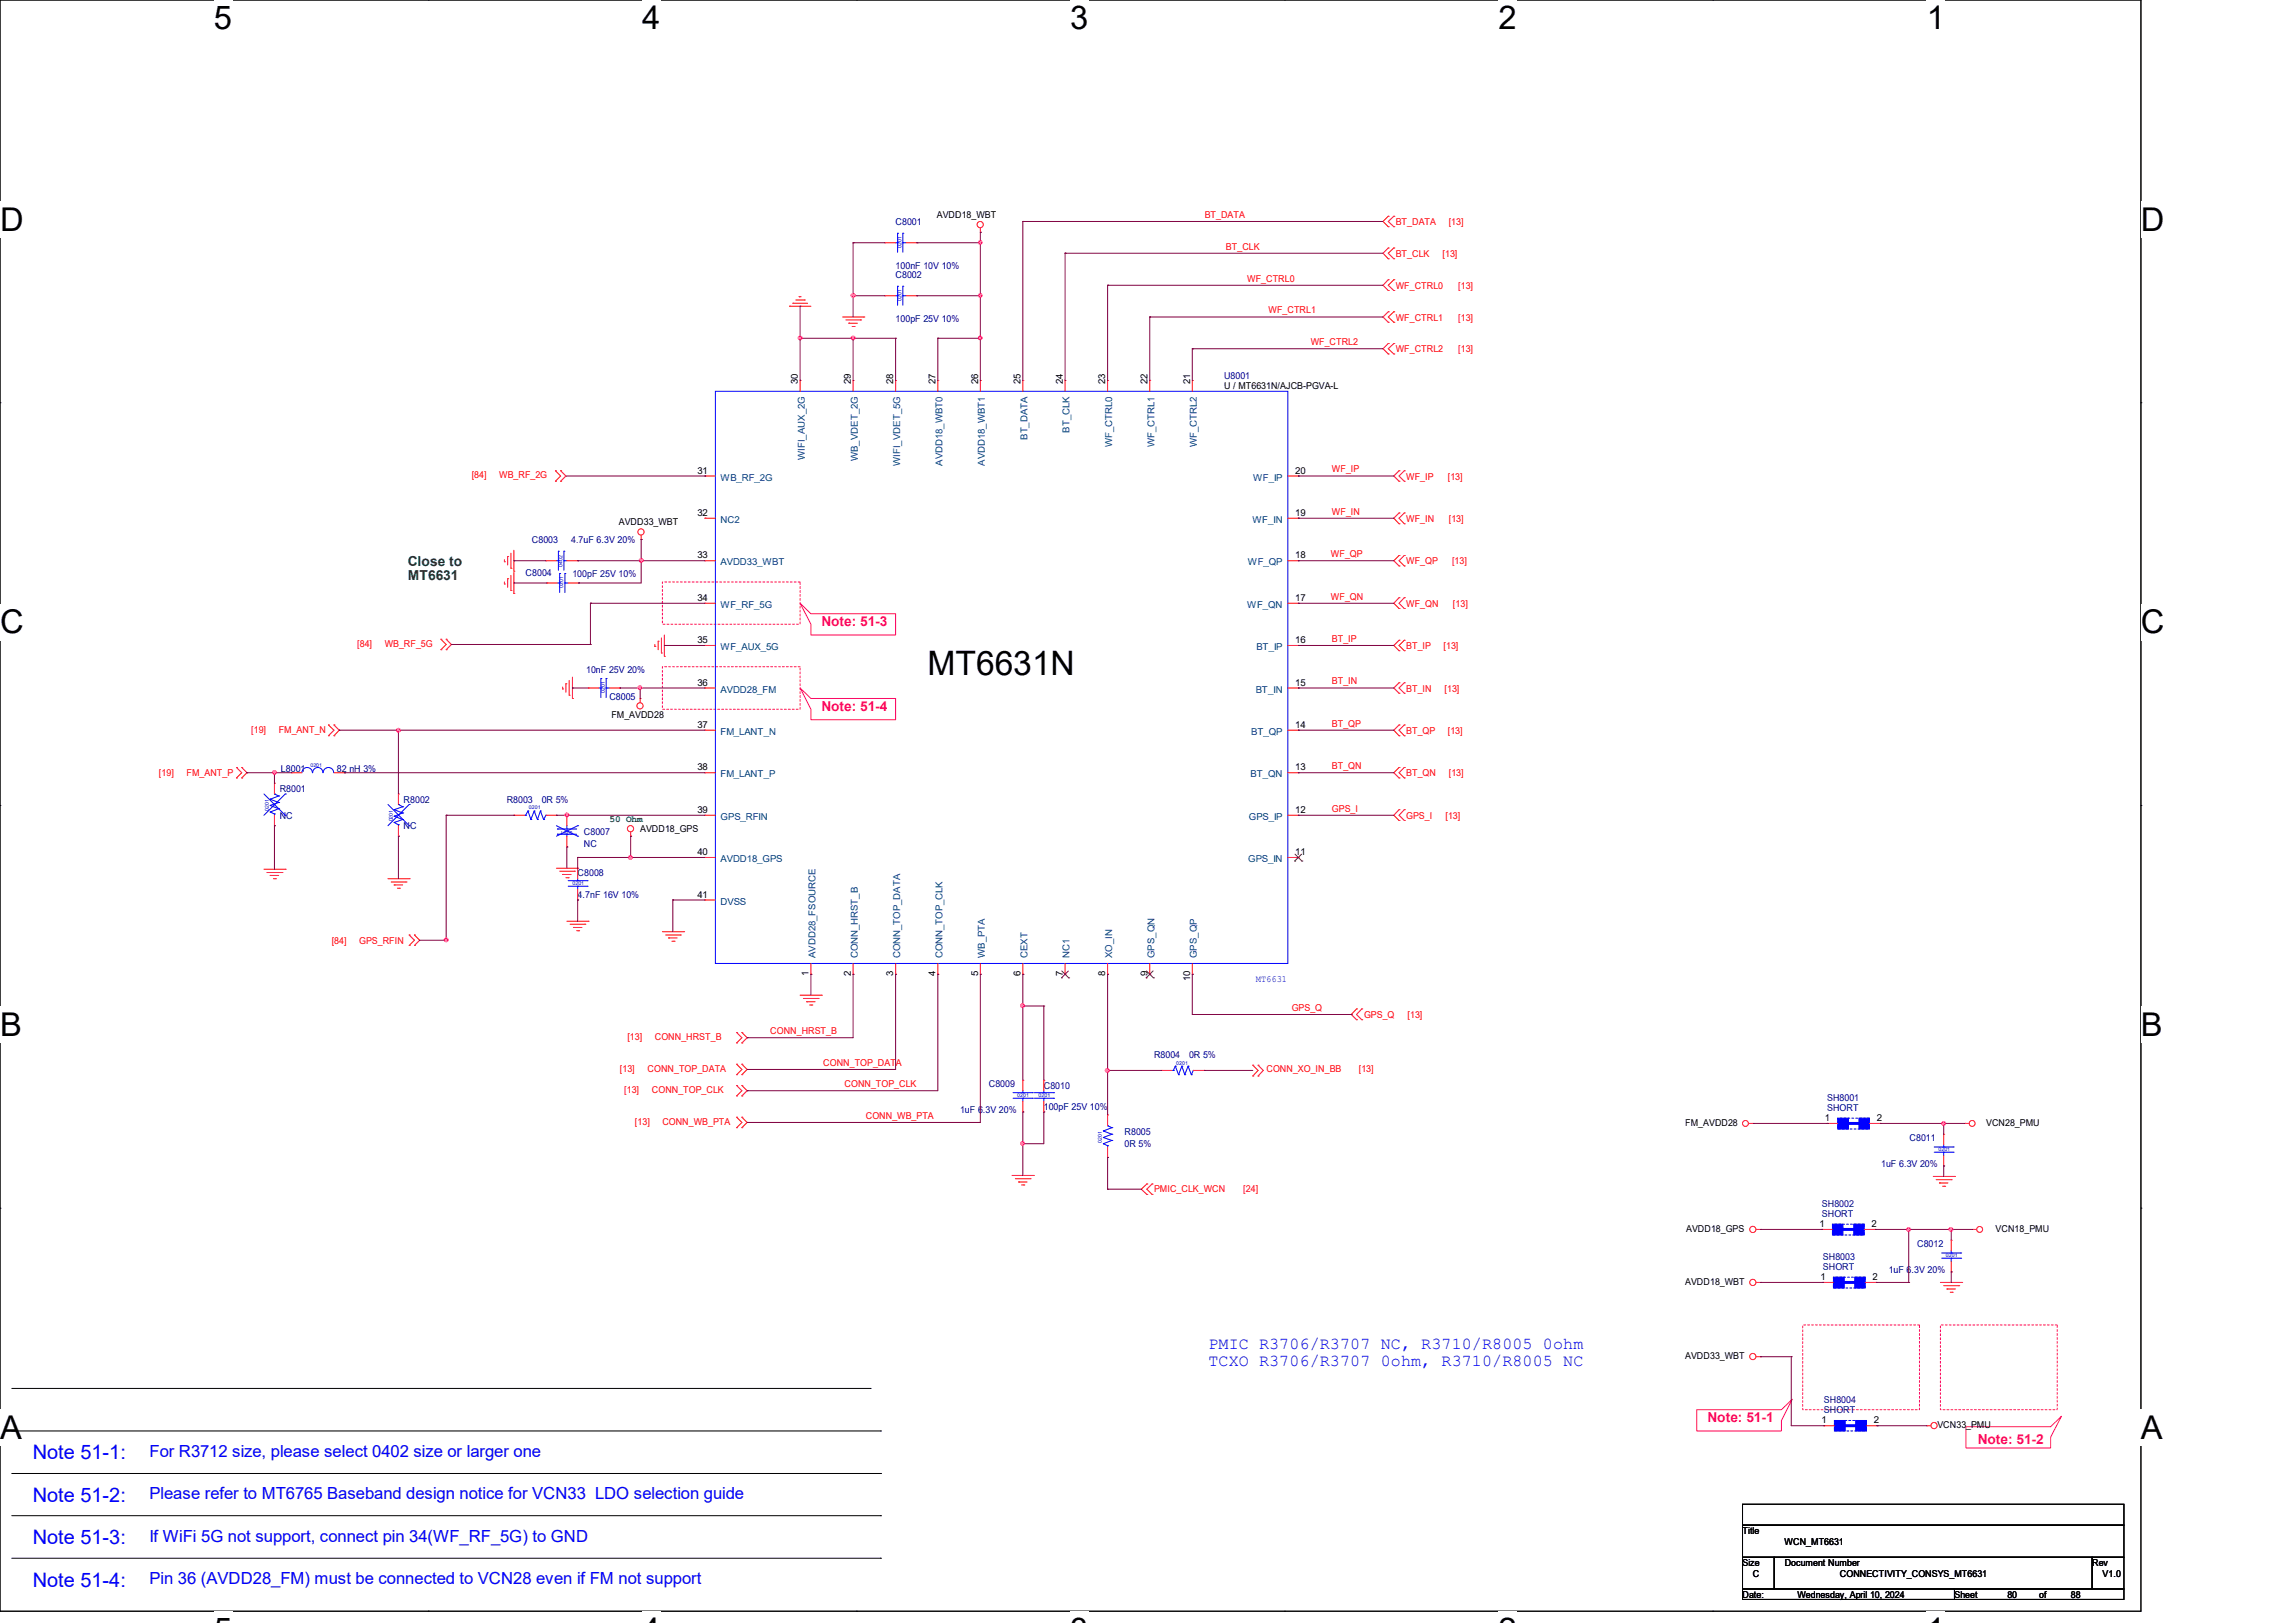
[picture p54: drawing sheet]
<svg xmlns="http://www.w3.org/2000/svg" width="297mm" height="210mm" viewBox="0 0 297 210" stroke-linecap="round" stroke-linejoin="round" font-family="sans-serif">
<defs><g id="words">
<text font-size="4.4" x="120" y="87.3">MT6631N</text>
<g font-size="4.2">
<text x="27.7" y="3.8">5</text>
<text x="83.1" y="3.8">4</text>
<text x="138.5" y="3.8">3</text>
<text x="193.9" y="3.8">2</text>
<text x="249.3" y="3.8">1</text>
<text x="0" y="29.8">D</text>
<text x="277.1" y="29.8">D</text>
<text x="0" y="82">C</text>
<text x="277.1" y="82">C</text>
<text x="0" y="134.1">B</text>
<text x="277.1" y="134.1">B</text>
<text x="0" y="186.2">A</text>
<text x="277.1" y="186.2">A</text>
</g>
<g font-size="2.6" fill="#00f">
<text x="4.2" y="188.8">Note 51-1:</text>
<text x="4.2" y="194.4">Note 51-2:</text>
<text x="4.2" y="199.9">Note 51-3:</text>
<text x="4.2" y="205.3">Note 51-4:</text>
</g>
<g font-size="2.2" fill="#00f">
<text x="156.4" y="174.6">PMIC R3706/R3707 NC, R3710/R8005 0ohm</text>
<text x="156.4" y="176.7">TCXO R3706/R3707 0ohm, R3710/R8005 NC</text>
<text x="19.3" y="188.5">For R3712 size, please select 0402 size or larger one</text>
<text x="19.3" y="194">Please refer to MT6765 Baseband design notice for VCN33 LDO selection guide</text>
<text x="19.3" y="199.5">If WiFi 5G not support, connect pin 34(WF_RF_5G) to GND</text>
<text x="19.3" y="205">Pin 36 (AVDD28_FM) must be connected to VCN28 even if FM not support</text>
</g>
<g font-size="1.8" fill="#008000">
<text x="52.8" y="73.2">Close to</text>
<text x="52.8" y="75.1">MT6631</text>
</g>
<g font-size="1.8" fill="#ff0080">
<text x="106.3" y="81.1">Note: 51-3</text>
<text x="106.3" y="92">Note: 51-4</text>
<text x="221" y="184.1">Note: 51-1</text>
<text x="255.9" y="186.8">Note: 51-2</text>
</g>
<g font-size="1.2" fill="#000080">
<text x="115.9" y="29.1">C8001</text>
<text x="115.9" y="36">C8002</text>
<text x="115.9" y="34.8">100nF 10V 10%</text>
<text x="115.9" y="41.6">100pF 25V 10%</text>
<text x="158.4" y="49">U8001</text>
<text x="68.8" y="70.3">C8003</text>
<text x="73.9" y="70.3">4.7uF 6.3V 20%</text>
<text x="68" y="74.5">C8004</text>
<text x="74.1" y="74.7">100pF 25V 10%</text>
<text x="75.9" y="87.1">10nF 25V 20%</text>
<text x="78.9" y="90.6">C8005</text>
<text x="36.4" y="99.9">L8001</text>
<text x="43.6" y="99.9">82 nH 3%</text>
<text x="36.2" y="102.5">R8001</text>
<text x="36.2" y="105.9">NC</text>
<text x="52.2" y="103.9">R8002</text>
<text x="52.2" y="107.3">NC</text>
<text x="65.6" y="103.9">R8003</text>
<text x="70.1" y="103.9">0R 5%</text>
<text x="75.6" y="108">C8007</text>
<text x="74.8" y="113.3">C8008</text>
<text x="75.6" y="109.6">NC</text>
<text x="74.8" y="116.2">4.7nF 16V 10%</text>
<text x="149.3" y="136.9">R8004</text>
<text x="153.9" y="136.9">0R 5%</text>
<text x="128" y="140.6">C8009</text>
<text x="135.1" y="140.9">C8010</text>
<text x="135.1" y="143.6">100pF 25V 10%</text>
<text x="236.5" y="142.4">SH8001</text>
<text x="236.5" y="143.8">SHORT</text>
<text x="124.2" y="144.1">1uF 6.3V 20%</text>
<text x="145.5" y="146.8">R8005</text>
<text x="145.5" y="148.5">0R 5%</text>
<text x="247.1" y="147.6">C8011</text>
<text x="243.5" y="151">1uF 6.3V 20%</text>
<text x="235.8" y="156.1">SH8002</text>
<text x="235.8" y="157.5">SHORT</text>
<text x="248.1" y="161.3">C8012</text>
<text x="235.9" y="163">SH8003</text>
<text x="235.9" y="164.4">SHORT</text>
<text x="244.4" y="164.8">1uF 6.3V 20%</text>
<text x="236" y="181.5">SH8004</text>
<text x="236" y="182.9">SHORT</text>
</g>
<g font-size="1.2">
<text x="121.2" y="28.2">AVDD18_WBT</text>
<text x="103.2" y="49.7" transform="rotate(-90 103.2 49.7)">30</text>
<text x="110.1" y="49.7" transform="rotate(-90 110.1 49.7)">29</text>
<text x="115.6" y="49.7" transform="rotate(-90 115.6 49.7)">28</text>
<text x="121.1" y="49.7" transform="rotate(-90 121.1 49.7)">27</text>
<text x="126.6" y="49.7" transform="rotate(-90 126.6 49.7)">26</text>
<text x="132.1" y="49.7" transform="rotate(-90 132.1 49.7)">25</text>
<text x="137.5" y="49.7" transform="rotate(-90 137.5 49.7)">24</text>
<text x="143" y="49.7" transform="rotate(-90 143 49.7)">23</text>
<text x="148.5" y="49.7" transform="rotate(-90 148.5 49.7)">22</text>
<text x="154" y="49.7" transform="rotate(-90 154 49.7)">21</text>
<text x="158.4" y="50.4">U / MT6631N/AJCB-PGVA-L</text>
<text x="90.3" y="61.3">31</text>
<text x="167.6" y="61.3">20</text>
<text x="80.1" y="67.9">AVDD33_WBT</text>
<text x="90.3" y="66.8">32</text>
<text x="167.6" y="66.8">19</text>
<text x="90.3" y="77.8">34</text>
<text x="90.3" y="72.3">33</text>
<text x="167.6" y="77.8">17</text>
<text x="167.6" y="72.3">18</text>
<text x="90.3" y="83.2">35</text>
<text x="167.6" y="83.2">16</text>
<text x="90.3" y="88.7">36</text>
<text x="167.6" y="88.7">15</text>
<text x="79.1" y="92.9">FM_AVDD28</text>
<text x="90.3" y="94.2">37</text>
<text x="167.6" y="94.2">14</text>
<text x="90.3" y="99.7">38</text>
<text x="167.6" y="99.7">13</text>
<text x="82.8" y="107.7">AVDD18_GPS</text>
<text x="90.3" y="105.2">39</text>
<text x="167.6" y="105.2">12</text>
<text x="90.3" y="110.7">40</text>
<text x="167.6" y="110.7">11</text>
<text x="90.3" y="116.2">41</text>
<text x="104.6" y="126.3" transform="rotate(-90 104.6 126.3)">1</text>
<text x="110.1" y="126.3" transform="rotate(-90 110.1 126.3)">2</text>
<text x="115.6" y="126.3" transform="rotate(-90 115.6 126.3)">3</text>
<text x="121.1" y="126.3" transform="rotate(-90 121.1 126.3)">4</text>
<text x="126.6" y="126.3" transform="rotate(-90 126.6 126.3)">5</text>
<text x="132.1" y="126.3" transform="rotate(-90 132.1 126.3)">6</text>
<text x="137.5" y="126.3" transform="rotate(-90 137.5 126.3)">7</text>
<text x="143" y="126.3" transform="rotate(-90 143 126.3)">8</text>
<text x="148.5" y="126.3" transform="rotate(-90 148.5 126.3)">9</text>
<text x="154" y="127" transform="rotate(-90 154 127)">10</text>
<text x="218.1" y="145.7">FM_AVDD28</text>
<text x="236.2" y="145.1">1</text>
<text x="242.9" y="145.1">2</text>
<text x="257" y="145.7">VCN28_PMU</text>
<text x="218.2" y="159.4">AVDD18_GPS</text>
<text x="235.5" y="158.8">1</text>
<text x="242.2" y="158.8">2</text>
<text x="258.3" y="159.4">VCN18_PMU</text>
<text x="218.1" y="166.3">AVDD18_WBT</text>
<text x="235.6" y="165.6">1</text>
<text x="242.3" y="165.6">2</text>
<text x="218.1" y="175.9">AVDD33_WBT</text>
<text x="235.7" y="184.2">1</text>
<text x="242.5" y="184.2">2</text>
<text x="250.7" y="184.8">VCN33_PMU</text>
<text x="225.5" y="198.5">Title</text>
<text x="225.5" y="202.6">Size</text>
<text x="231" y="199.9">WCN_MT6631</text>
<text x="231" y="202.6">Document Number</text>
<text x="270.8" y="202.6">Rev</text>
<text x="225.5" y="206.8">Date:</text>
<text x="226.9" y="204">C</text>
<text x="232.6" y="206.8">Wednesday, April 10, 2024</text>
<text x="238.1" y="204">CONNECTIVITY_CONSYS_MT6631</text>
<text x="252.9" y="206.8">Sheet</text>
<text x="259.8" y="206.8">80</text>
<text x="263.9" y="206.8">of</text>
<text x="268" y="206.8">88</text>
<text x="272.1" y="204">V1.0</text>
</g>
<g font-size="1.2" fill="#f00">
<text x="155.9" y="28.2">BT_DATA</text>
<text x="180.6" y="29.1">BT_DATA</text>
<text x="187.5" y="29.1">[13]</text>
<text x="158.7" y="32.3">BT_CLK</text>
<text x="180.6" y="33.2">BT_CLK</text>
<text x="186.7" y="33.2">[13]</text>
<text x="161.4" y="36.4">WF_CTRL0</text>
<text x="164.2" y="40.6">WF_CTRL1</text>
<text x="180.6" y="37.3">WF_CTRL0</text>
<text x="180.6" y="41.5">WF_CTRL1</text>
<text x="188.7" y="37.3">[13]</text>
<text x="188.7" y="41.5">[13]</text>
<text x="169.6" y="44.7">WF_CTRL2</text>
<text x="180.6" y="45.6">WF_CTRL2</text>
<text x="188.7" y="45.6">[13]</text>
<text x="61" y="61.9">[84]</text>
<text x="64.6" y="61.9">WB_RF_2G</text>
<text x="172.4" y="61.1">WF_IP</text>
<text x="182" y="62.1">WF_IP</text>
<text x="187.4" y="62.1">[13]</text>
<text x="172.4" y="66.6">WF_IN</text>
<text x="182" y="67.5">WF_IN</text>
<text x="187.5" y="67.5">[13]</text>
<text x="172.2" y="72.1">WF_QP</text>
<text x="172.2" y="77.6">WF_QN</text>
<text x="182" y="73">WF_QP</text>
<text x="187.9" y="73">[13]</text>
<text x="46.2" y="83.7">[84]</text>
<text x="49.8" y="83.7">WB_RF_5G</text>
<text x="172.4" y="83.1">BT_IP</text>
<text x="182" y="78.5">WF_QN</text>
<text x="182" y="84">BT_IP</text>
<text x="186.8" y="84">[13]</text>
<text x="188" y="78.5">[13]</text>
<text x="172.4" y="88.6">BT_IN</text>
<text x="182" y="89.5">BT_IN</text>
<text x="186.9" y="89.5">[13]</text>
<text x="32.5" y="94.8">[19]</text>
<text x="36.1" y="94.8">FM_ANT_N</text>
<text x="172.4" y="94">BT_QP</text>
<text x="182" y="95">BT_QP</text>
<text x="187.4" y="95">[13]</text>
<text x="20.6" y="100.5">[19]</text>
<text x="24.1" y="100.5">FM_ANT_P</text>
<text x="172.4" y="99.5">BT_QN</text>
<text x="182" y="100.5">BT_QN</text>
<text x="187.5" y="100.5">[13]</text>
<text x="172.4" y="105">GPS_I</text>
<text x="182" y="105.9">GPS_I</text>
<text x="187.1" y="105.9">[13]</text>
<text x="42.9" y="122.1">[84]</text>
<text x="46.5" y="122.1">GPS_RFIN</text>
<text x="167.2" y="130.8">GPS_Q</text>
<text x="176.5" y="131.7">GPS_Q</text>
<text x="182.2" y="131.7">[13]</text>
<text x="81.2" y="134.6">[13]</text>
<text x="84.7" y="134.6">CONN_HRST_B</text>
<text x="99.7" y="133.8">CONN_HRST_B</text>
<text x="106.6" y="137.9">CONN_TOP_DATA</text>
<text x="80.2" y="138.7">[13]</text>
<text x="80.8" y="141.5">[13]</text>
<text x="83.8" y="138.7">CONN_TOP_DATA</text>
<text x="84.4" y="141.5">CONN_TOP_CLK</text>
<text x="109.3" y="140.7">CONN_TOP_CLK</text>
<text x="163.9" y="138.7">CONN_XO_IN_BB</text>
<text x="175.8" y="138.7">[13]</text>
<text x="82.2" y="145.6">[13]</text>
<text x="85.7" y="145.6">CONN_WB_PTA</text>
<text x="112.1" y="144.8">CONN_WB_PTA</text>
<text x="149.3" y="154.2">PMIC_CLK_WCN</text>
<text x="160.9" y="154.2">[24]</text>
</g>
<g font-size="1.2" fill="#004080">
<text x="104.1" y="59.5" transform="rotate(-90 104.1 59.5)">WIFI_AUX_2G</text>
<text x="111" y="59.7" transform="rotate(-90 111 59.7)">WB_VDET_2G</text>
<text x="133" y="56.9" transform="rotate(-90 133 56.9)">BT_DATA</text>
<text x="138.4" y="56" transform="rotate(-90 138.4 56)">BT_CLK</text>
<text x="143.9" y="57.8" transform="rotate(-90 143.9 57.8)">WF_CTRL0</text>
<text x="149.4" y="57.8" transform="rotate(-90 149.4 57.8)">WF_CTRL1</text>
<text x="154.9" y="57.8" transform="rotate(-90 154.9 57.8)">WF_CTRL2</text>
<text x="93.3" y="62.2">WB_RF_2G</text>
<text x="116.5" y="60.3" transform="rotate(-90 116.5 60.3)">WIFI_VDET_5G</text>
<text x="122" y="60.3" transform="rotate(-90 122 60.3)">AVDD18_WBT0</text>
<text x="127.5" y="60.3" transform="rotate(-90 127.5 60.3)">AVDD18_WBT1</text>
<text x="162.2" y="62.2">WF_IP</text>
<text x="93.3" y="67.6">NC2</text>
<text x="162.1" y="67.6">WF_IN</text>
<text x="93.3" y="73.2">AVDD33_WBT</text>
<text x="161.5" y="73.2">WF_QP</text>
<text x="93.3" y="78.7">WF_RF_5G</text>
<text x="161.4" y="78.7">WF_QN</text>
<text x="93.3" y="89.6">AVDD28_FM</text>
<text x="93.3" y="84.1">WF_AUX_5G</text>
<text x="162.5" y="89.6">BT_IN</text>
<text x="162.6" y="84.1">BT_IP</text>
<text x="93.3" y="95.1">FM_LANT_N</text>
<text x="161.9" y="95.1">BT_QP</text>
<text x="93.3" y="100.6">FM_LANT_P</text>
<text x="161.8" y="100.6">BT_QN</text>
<text x="93.3" y="106.1">GPS_RFIN</text>
<text x="161.6" y="106.1">GPS_IP</text>
<text x="93.3" y="111.5">AVDD18_GPS</text>
<text x="161.5" y="111.5">GPS_IN</text>
<text x="93.3" y="117.1">DVSS</text>
<text x="105.5" y="124" transform="rotate(-90 105.5 124)">AVDD28_FSOURCE</text>
<text x="111" y="124" transform="rotate(-90 111 124)">CONN_HRST_B</text>
<text x="116.5" y="124" transform="rotate(-90 116.5 124)">CONN_TOP_DATA</text>
<text x="122" y="124" transform="rotate(-90 122 124)">CONN_TOP_CLK</text>
<text x="127.5" y="124" transform="rotate(-90 127.5 124)">WB_PTA</text>
<text x="133" y="124" transform="rotate(-90 133 124)">CEXT</text>
<text x="138.4" y="124" transform="rotate(-90 138.4 124)">NC1</text>
<text x="143.9" y="124" transform="rotate(-90 143.9 124)">XO_IN</text>
<text x="149.4" y="124" transform="rotate(-90 149.4 124)">GPS_QN</text>
<text x="154.9" y="124" transform="rotate(-90 154.9 124)">GPS_QP</text>
</g>
<text font-size="1.2" fill="#008000" x="78.9" y="106.3">50 Ohm</text>
<text font-size="1.2" fill="#00f" x="162.5" y="127.1">MT6631</text>
<g font-size=".7" fill="#00f">
<text x="116.7" y="32.1" transform="rotate(-90 116.7 32.1)">0201</text>
<text x="116.7" y="38.9" transform="rotate(-90 116.7 38.9)">0201</text>
<text x="72.8" y="73.4" transform="rotate(-90 72.8 73.4)">0402</text>
<text x="72.9" y="76.1" transform="rotate(-90 72.9 76.1)">0201</text>
<text x="78.3" y="89.7" transform="rotate(-90 78.3 89.7)">0201</text>
<text x="40.2" y="99.3">0201</text>
<text x="34.8" y="104.9" transform="rotate(-90 34.8 104.9)">0201</text>
<text x="50.8" y="106.3" transform="rotate(-90 50.8 106.3)">0201</text>
<text x="68.5" y="104.7">0201</text>
<text x="74.1" y="107.5" transform="rotate(-180 74.1 107.5)">0201</text>
<text x="74.1" y="114.5">0201</text>
<text x="152.2" y="137.8">0201</text>
<text x="131.7" y="141.9">0201</text>
<text x="134.4" y="141.9">0201</text>
<text x="142.6" y="147.9" transform="rotate(-90 142.6 147.9)">0201</text>
<text x="250.9" y="148.9">0201</text>
<text x="251.8" y="162.6">0201</text>
</g>
</g></defs>
<path d="M0 0h277.1v208.5h-277.1z" fill="none" stroke="#000" stroke-width=".13"/>
<g fill="#fff">
<path d="M27.7 0h2.4v4.7h-2.4z"/>
<path d="M27.7 208.5h2.4v1.5h-2.4z"/>
</g>
<path d="M55.4 0h.1M55.4 208.5h.1" fill="none" stroke="#000" stroke-width=".13"/>
<g fill="#fff">
<path d="M83.1 0h2.4v4.7h-2.4z"/>
<path d="M83.1 208.5h2.4v1.5h-2.4z"/>
</g>
<path d="M110.8 0h.1M110.8 208.5h.1" fill="none" stroke="#000" stroke-width=".13"/>
<g fill="#fff">
<path d="M138.5 0h2.4v4.7h-2.4z"/>
<path d="M138.5 208.5h2.4v1.5h-2.4z"/>
</g>
<path d="M166.2 0h.1M166.2 208.5h.1" fill="none" stroke="#000" stroke-width=".13"/>
<g fill="#fff">
<path d="M193.9 0h2.4v4.7h-2.4z"/>
<path d="M193.9 208.5h2.4v1.5h-2.4z"/>
</g>
<path d="M221.7 0h.1M221.7 208.5h.1" fill="none" stroke="#000" stroke-width=".13"/>
<g fill="#fff">
<path d="M249.3 0h2.4v4.7h-2.4z"/>
<path d="M249.3 208.5h2.4v1.5h-2.4z"/>
<path d="M0 26h3v4.8h-3z"/>
<path d="M277.1 26h3v4.8h-3z"/>
<path d="M0 78.1h3v4.8h-3z"/>
<path d="M277.1 78.1h3v4.8h-3z"/>
</g>
<path d="M0 52.1h.1M277.1 52.1h.1" fill="none" stroke="#000" stroke-width=".13"/>
<g fill="#fff">
<path d="M0 130.3h2.8v4.7h-2.8z"/>
<path d="M277.1 130.3h2.8v4.7h-2.8z"/>
</g>
<path d="M0 104.2h.1M277.1 104.2h.1" fill="none" stroke="#000" stroke-width=".13"/>
<g fill="#fff">
<path d="M0 182.4h2.8v4.7h-2.8z"/>
<path d="M277 182.4h2.9v4.7h-2.9z"/>
</g>
<g fill="none" stroke="#000" stroke-width=".13">
<path d="M0 156.3h.1M277.1 156.3h.1M1.5 179.7h111.1M112.6 179.7h.1M1.5 185.2h112.5M1.5 190.7h112.5M1.5 196.1h112.5M114 185.2h.1M114 190.7h.1M114 196.1h.1M225.5 194.6h49.4v2.8h-49.4zM225.5 197.4h49.4v4.1h-49.4z"/>
<path d="M1.5 201.6h112.5M114 201.6h.1M225.5 201.5h4.1v4.1h-4.1zM225.5 205.6h27.4v1.4h-27.4zM229.6 201.5h41.2v4.1h-41.2zM252.9 205.6h22v1.4h-22zM270.8 201.5h4.1v4.1h-4.1z"/>
</g>
<path d="M85.7 75.3h17.8v5.5h-17.8zM85.7 86.3h17.8v5.5h-17.8zM233.3 171.4h15.1v11h-15.1zM251.1 171.4h15.1v11h-15.1z" fill="none" stroke="#ff0080" stroke-width=".13" stroke-dasharray=".3"/>
<path d="M103.5 78.1l1.4 1.3h11v2.8h-11v-1.4zM103.5 89l1.4 1.4h11v2.7h-11v-1.3zM219.6 182.4h10.9l1.4-1.3-1.4 2.7v1.4h-10.9zM254.4 184.6h11l1.4-1.3-1.4 2.7v1.4h-11z" fill="none" stroke="#ff0080" stroke-width=".13"/>
<g fill="none" stroke="#f00" stroke-width=".13">
<path d="M102.2 39.6h.1M102.2 39.6h2.7M102.6 39.2h.1M102.6 39.2h1.9M103 38.8h1.1M103.4 38.4h.1M103.4 38.4h.3M104.1 38.8h.1M126.9 30.1h.1M126.9 29.5v.6M179.7 28h.1M179.7 29.3h.1"/>
<path d="M179.7 32.1h.1M179.7 33.5h.1M179.7 36.2h.1M179.7 37.6h.1M179.7 28l-.7 .7 .7 .6M179.7 32.1l-.7 .7 .7 .7M179.7 36.2l-.7 .7 .7 .7M180.4 29.3h.1M180.4 28h.1M180.4 33.5h.1M180.4 32.1h.1M180.4 37.6h.1"/>
<path d="M180.4 36.2h.1M180.4 28l-.7 .7 .7 .6M180.4 32.1l-.7 .7 .7 .7M180.4 36.2l-.7 .7 .7 .7M109.1 41h2.7M109.5 41.4h1.9M109.9 41.8h.1M109.9 41.8h1.1M110.3 42.2h.2M110.5 42.2h.1M111.4 41.4h.1M111.8 41h.1"/>
<path d="M179.7 40.3h.1M179.7 41.7h.1M179.7 44.4h.1M179.7 45.8h.1M179.7 40.3l-.7 .7 .7 .7M179.7 44.4l-.7 .7 .7 .7M180.4 41.7h.1M180.4 40.3h.1M180.4 45.8h.1M180.4 44.4h.1M180.4 40.3l-.7 .7 .7 .7M180.4 44.4l-.7 .7 .7 .7"/>
<path d="M65.3 72.7h.1M65.3 75.6h.1M65.3 72.4v.3M65.3 75.3v.3M65.7 72h.1M65.7 74.9h.1M65.7 72v1.1M65.7 74.9v1.1M66.1 73.5h.1M66.1 76.4h.1M66.1 71.6v1.9M66.1 74.5v1.9"/>
<path d="M66.5 73.9h.1M66.5 76.8h.1M66.5 71.2v2.7M66.5 74.1v2.7M71.9 62.3h.1M71.9 60.9h.1M71.9 60.9l.7 .7-.7 .7M72.6 60.9h.1M72.6 62.3h.1M72.6 60.9l.6 .7-.6 .7M83 69.8h.1M83 69.3v.5"/>
<path d="M181.1 60.9h.1M181.1 62.3h.1M181.1 66.4h.1M181.1 67.8h.1M181.1 71.9h.1M181.1 73.2h.1M181.1 77.3h.1M181.1 78.7h.1M181.1 60.9l-.7 .7 .7 .7M181.1 66.4l-.7 .7 .7 .7M181.1 71.9l-.7 .7 .7 .6M181.1 77.3l-.7 .8 .7 .6"/>
<path d="M181.7 62.3h.1M181.7 60.9h.1M181.7 67.8h.1M181.7 66.4h.1M181.7 73.2h.1M181.7 71.9h.1M181.7 78.7h.1M181.7 77.3h.1M181.7 60.9l-.6 .7 .6 .7M181.7 66.4l-.6 .7 .6 .7M181.7 71.9l-.6 .7 .6 .6M181.7 77.3l-.6 .8 .6 .6"/>
<path d="M30.6 99.3h.1M30.6 99.3l.7 .7-.7 .7M31.3 99.3h.1M31.3 99.3l.7 .7-.7 .7M42.5 95.2h.1M42.5 93.8h.1M42.5 93.8l.7 .7-.7 .7M43.2 93.8h.1M43.2 95.2h.1M43.2 93.8l.7 .7-.7 .7M57.1 84.1h.1M57.1 82.7h.1"/>
<path d="M57.1 82.7l.6 .7-.6 .7M57.7 82.7h.1M57.7 84.1h.1M57.7 82.7l.7 .7-.7 .7M72.8 89.2h.1M72.8 88.9v.3M73.2 88.5h.1M73.2 88.5v1.1M73.7 90h.1M73.7 88.1v1.9M74.1 90.4h.1M74.1 87.6v2.8"/>
<path d="M82.8 90.4h.1M82.8 90.4v.5M84.8 83.7h.1M84.8 83.4v.3M85.2 83h.1M85.2 83v1.1M85.6 84.5h.1M85.6 82.5v2M86 84.9h.1M86 82.2v2.7M181.1 82.8h.1M181.1 84.2h.1"/>
<path d="M181.1 88.3h.1M181.1 89.7h.1M181.1 93.8h.1M181.1 95.2h.1M181.1 99.3h.1M181.1 82.8l-.7 .7 .7 .7M181.1 88.3l-.7 .7 .7 .7M181.1 93.8l-.7 .7 .7 .7M181.1 99.3l-.7 .7 .7 .7M181.7 84.2h.1M181.7 82.8h.1M181.7 89.7h.1"/>
<path d="M181.7 88.3h.1M181.7 95.2h.1M181.7 93.8h.1M181.7 99.3h.1M181.7 82.8l-.6 .7 .6 .7M181.7 88.3l-.6 .7 .6 .7M181.7 93.8l-.6 .7 .6 .7M181.7 99.3l-.6 .7 .6 .7M30.6 100.7h.1M31.3 100.7h.1M34.2 112.5h2.7M34.5 112.9h2"/>
<path d="M35 113.3h.1M35 113.3h1.1M35.4 113.7h.2M35.6 113.7h.1M36.5 112.9h.1M36.9 112.5h.1M50.2 113.7h2.8M50.6 114.1h1.9M51 114.5h.1M51 114.5h1.1M51.4 114.9h.3M51.7 114.9h.1"/>
<path d="M52.5 114.1h.1M53 113.7h.1M72 112.4h2.8M72.4 112.7h1.9M72.8 113.2h.1M72.8 113.2h1.1M73.2 113.6h.3M73.4 119.2h2.7M73.5 113.6h.1M73.8 119.6h1.9M74.3 112.7h.1M74.8 112.4h.1"/>
<path d="M74.8 116.5h.1M74.8 112.4v1.3M74.8 115.1v1.4M75.7 119.6h.1M76.1 119.2h.1M81.6 108.2h.1M81.6 107.7v.5M181.1 100.7h.1M181.1 104.8h.1M181.1 106.2h.1M181.1 104.8l-.7 .7 .7 .7M181.7 100.7h.1"/>
<path d="M181.7 106.2h.1M181.7 104.8h.1M181.7 104.8l-.6 .7 .6 .7M53 122.3h.1M53 121h.1M53 121l.6 .7-.6 .6M53.6 121h.1M53.6 122.3h.1M53.6 121l.7 .7-.7 .6M74.2 120h.1M74.2 120h1.1M74.6 120.4h.3"/>
<path d="M74.9 120.4h.1M85.7 120.6h2.8M86.1 121h2M86.5 121.4h.1M86.5 121.4h1.1M87 121.8h.2M87.2 121.8h.1M88.1 121h.1M88.5 120.6h.1M95.3 133.6h.1M95.3 135h.1M95.3 137.7h.1"/>
<path d="M95.3 139.1h.1M95.3 133.6l.7 .7-.7 .7M95.3 137.7l.7 .7-.7 .7M96 135h.1M96 133.6h.1M96 139.1h.1M96 137.7h.1M96 133.6l.7 .7-.7 .7M96 137.7l.7 .7-.7 .7M103.5 128.8h2.8M104 129.2h1.9M104.4 129.6h.1"/>
<path d="M104.4 129.6h1.1M104.8 130h.3M105.1 130h.1M105.9 129.2h.1M106.3 128.8h.1M162.1 137.8h.1M162.1 139.2h.1M162.1 137.8l.7 .7-.7 .7M162.8 137.8h.1M162.8 139.2h.1M162.8 137.8l.7 .7-.7 .7M175.6 130.6h.1"/>
<path d="M175.6 132h.1M175.6 130.6l-.7 .7 .7 .7M176.2 132h.1M176.2 130.6h.1M176.2 130.6l-.6 .7 .6 .7M95.3 140.5h.1M95.3 141.8h.1M95.3 144.6h.1M95.3 145.9h.1M95.3 140.5l.7 .6-.7 .7M95.3 144.6l.7 .6-.7 .7M96 141.8h.1"/>
<path d="M96 140.5h.1M96 145.9h.1M96 144.6h.1M96 140.5l.7 .6-.7 .7M96 144.6l.7 .6-.7 .7M131 152.1h2.7M131.4 152.5h1.9M131.8 153h.1M131.8 153h1.1M132.2 153.3h.3M132.5 153.3h.1M133.3 152.5h.1"/>
<path d="M133.7 152.1h.1M148.4 154.6h.1M148.4 153.2h.1M148.4 153.2l-.7 .7 .7 .7M149.1 153.2h.1M149.1 154.6h.1M149.1 153.2l-.7 .7 .7 .7M226.3 145.4h.6M226.9 145.4h.1M227.3 159.1h.5M227.8 159.1h.1M250.2 152.2h2.7"/>
<path d="M250.6 152.7h1.9M251 153.1h.1M251 153.1h1.1M251.4 153.5h.3M251.7 153.5h.1M252.5 152.7h.1M252.9 152.2h.1M254.3 145.4h.1M254.3 145.4h.5M255.3 159.1h.1M255.3 159.1h.5M227.3 165.9h.5"/>
<path d="M227.3 175.6h.5M227.8 165.9h.1M227.8 175.6h.1M251.1 165.9h2.8M251.5 166.4h2M252 166.8h.1M252 166.8h1.1M252.4 167.2h.2M252.6 167.2h.1M253.5 166.4h.1M253.9 165.9h.1M249.3 184.5h.1"/>
<path d="M249.3 184.5h.6"/>
<circle cx="126.9" cy="29.1" r=".4"/>
<circle cx="83" cy="68.8" r=".4"/>
<circle cx="82.8" cy="91.3" r=".4"/>
<circle cx="81.6" cy="107.2" r=".4"/>
<circle cx="225.9" cy="145.4" r=".38"/>
<circle cx="226.8" cy="159.1" r=".4"/>
<circle cx="255.2" cy="145.4" r=".38"/>
<circle cx="256.2" cy="159.1" r=".38"/>
<circle cx="226.8" cy="165.9" r=".4"/>
<circle cx="226.8" cy="175.5" r=".4"/>
<circle cx="250.3" cy="184.5" r=".4"/>
</g>
<path d="M73.5 114.7h2.5M73.5 114h2.5M74.8 114h.1M74.8 114.7h.1M74.8 113.7v.3M74.8 114.7v.4M76 114.7h.1M76 114h.1" fill="none" stroke="#00f" stroke-width=".13"/>
<g fill="#00f" stroke="#00f" stroke-width=".13">
<path d="M237.8 144.7h1.4v1.4h-1.4z" fill-rule="evenodd"/>
<path d="M240.6 144.7h1.3v1.4h-1.3z" fill-rule="evenodd"/>
</g>
<path d="M239.2 145.4h1.4" fill="none" stroke="#00f" stroke-width=".38"/>
<circle cx="240.6" cy="145.4" r=".19" fill="#00f"/>
<path d="M237.8 144.7h4.1v1.4h-4.1z" fill="none" stroke="#00f" stroke-width=".13" stroke-dasharray=".3"/>
<g fill="none" stroke="#f00" stroke-width=".13">
<path d="M114.5 38.3h.1M114.5 31.4h.1M114.5 38.3h1.4M114.5 31.4h1.4M117.3 38.3h1.4M117.3 31.4h1.4M118.7 38.3h.1M118.7 31.4h.1M70.7 72.6h.1M70.7 72.6h1.3M70.8 75.4h.1M70.8 75.4h1.3"/>
<path d="M73.4 72.6h1.4M73.5 75.4h1.4M74.8 72.6h.1M74.9 75.4h.1M51.6 102.7h.1M51.6 108.2h.1M51.6 102.7v1.4M51.6 106.8v1.4M66.5 105.5h.1M66.5 105.5h1.4M70.7 105.5h1.3M72 105.5h.1"/>
<path d="M135.1 139.8h.1M135.1 139.8v1.3M135.1 143.9h.1M135.1 142.5v1.4M236.5 145.4h.1M236.5 145.4h1.3M241.9 145.4h1.4M243.3 145.4h.1M251.5 146.8h.1M251.5 150.9h.1M251.5 146.8v1.3M251.5 149.5v1.4"/>
<path d="M252.5 160.5h.1M252.5 164.6h.1M252.5 160.5v1.3M252.5 163.2v1.4"/>
</g>
<g fill="none" stroke="#00f" stroke-width=".13">
<path d="M115.9 38.3h.3M115.9 31.4h.3M116.2 38.3h.1M116.2 37h.1M116.2 31.4h.1M116.2 30.2h.1M116.2 30.2v2.4M116.2 37v2.5M116.8 37h.1M116.8 38.3h.1M116.8 30.2h.1M116.8 31.4h.1"/>
<path d="M116.8 38.3h.5M116.8 30.2v2.4M116.8 37v2.5M116.8 31.4h.5M72 72.6h.3M72.1 75.4h.3M72.3 72.6h.1M72.3 71.3h.1M72.3 71.3v2.5M72.4 75.4h.1M72.4 74.2h.1M72.4 74.2v2.5"/>
<path d="M73 71.3h.1M73 72.6h.1M73 72.6h.4M73 71.3v2.5M73.1 74.2h.1M73.1 75.4h.1M73.1 75.4h.4M73.1 74.2v2.5M50.2 104.1l2.8 2.7M51 106.4h.1M51 105.6h.1M51 104.8h.1"/>
<path d="M51 106.4l.6 .3M51 105.6l1.1 .4M51 104.8l1.1 .4M51.6 104.1h.1M51.6 106.7h.1M51.6 104.1l.5 .3M51.6 106.7v.1M52.1 106h.1M52.1 105.2h.1M52.1 104.4h.1M52.1 106l-1.1 .4M52.1 105.2l-1.1 .4"/>
<path d="M52.1 104.4l-1.1 .4M53 104.1h.1M53 106.8h.1M53 104.1l-2.8 2.7M67.9 105.5h.1M68 105.5h.1M68.3 104.9h.1M68.3 104.9l-.3 .6M68.3 104.9l.4 1.1M68.7 106h.1M69.1 104.9h.1M69.1 104.9l-.4 1.1"/>
<path d="M69.1 104.9l.5 1.1M69.6 106h.1M69.9 104.9h.1M69.9 104.9l-.3 1.1M69.9 104.9l.5 1.1M70.4 106h.1M70.7 105.5h.1M70.7 105.5l-.3 .5M133.9 142.1h2.5M133.9 141.4h2.5M135.1 141.4h.1M135.1 142.1h.1"/>
<path d="M135.1 141.1v.3M135.1 142.1v.4M136.4 142.1h.1M136.4 141.4h.1M250.3 149.1h2.5M250.3 148.4h2.5M251.5 148.4h.1M251.5 149.1h.1M251.5 148.1v.3M251.5 149.1v.4M252.8 149.1h.1M252.8 148.4h.1"/>
<path d="M251.3 162.8h2.4M251.3 162.1h2.4M252.5 162.1h.1M252.5 162.8h.1M252.5 161.8v.3M252.5 162.8v.4M253.7 162.8h.1M253.7 162.1h.1"/>
</g>
<g fill="#00f" stroke="#00f" stroke-width=".13">
<path d="M237.2 158.4h1.3v1.4h-1.3z" fill-rule="evenodd"/>
<path d="M239.9 158.4h1.4v1.4h-1.4z" fill-rule="evenodd"/>
</g>
<path d="M238.5 159.1h1.4" fill="none" stroke="#00f" stroke-width=".38"/>
<circle cx="239.9" cy="159.1" r=".19" fill="#00f"/>
<path d="M237.2 158.4h4.1v1.4h-4.1z" fill="none" stroke="#00f" stroke-width=".13" stroke-dasharray=".3"/>
<g fill="none" stroke="#f00" stroke-width=".13">
<path d="M103.5 49.2h.1M103.5 49.2v1.4M110.4 49.2h.1M110.4 49.2v1.4M115.9 49.2h.1M115.9 49.2v1.4M121.4 49.2h.1M121.4 49.2v1.4M126.9 49.2h.1M126.9 49.2v1.4M132.4 49.2h.1M132.4 49.2v1.4"/>
<path d="M137.8 49.2h.1M137.8 49.2v1.4M143.3 49.2h.1M143.3 49.2v1.4M148.8 49.2h.1M148.8 49.2v1.4M154.3 49.2h.1M154.3 49.2v1.4M91.2 78.1h.1M91.2 72.6h.1M91.2 67.1h.1M91.2 61.6h.1"/>
<path d="M91.2 78.1h1.4M91.2 61.6h1.4M91.2 72.6h1.4M91.2 67.1h1.4M166.7 78.1h1.3M166.7 61.6h1.3M166.7 72.6h1.3M166.7 67.1h1.3M168 61.6h.1M168 78.1h.1M168 72.6h.1M168 67.1h.1"/>
<path d="M37.7 100h.1M37.7 100h1.4M43.2 100h1.4M44.6 100h.1M76.1 89h.1M76.1 89h1.4M78.9 89h1.3M80.2 89h.1M91.2 100h.1M91.2 89h.1M91.2 94.5h.1M91.2 83.5h.1"/>
<path d="M91.2 89h1.4M91.2 100h1.4M91.2 94.5h1.4M91.2 83.5h1.4M166.7 89h1.3M166.7 100h1.3M166.7 94.5h1.3M166.7 83.5h1.3M168 94.5h.1M168 89h.1M168 100h.1M168 83.5h.1"/>
<path d="M35.5 101.3h.1M35.5 106.8h.1M35.5 101.3v1.4M35.5 105.5v1.3M73.4 109.6h.1M73.4 105.5h.1M73.4 105.5v1.3M73.4 108.2v1.4M91.2 105.5h.1M91.2 111h.1M91.2 116.5h.1M91.2 105.5h1.4"/>
<path d="M91.2 111h1.4M91.2 116.5h1.4M166.7 105.5h1.3M166.7 111h1.3M168 105.5h.1M168 111h.1M104.9 126.1h.1M104.9 124.7v1.4M110.4 126.1h.1M110.4 124.7v1.4M115.9 126.1h.1M115.9 124.7v1.4"/>
<path d="M121.4 126.1h.1M121.4 124.7v1.4M126.9 126.1h.1M126.9 124.7v1.4M132.4 139.8h.1M132.4 126.1h.1M132.4 124.7v1.4M132.4 139.8v1.3M137.8 126.1h.1M137.8 124.7v1.4M143.3 126.1h.1M143.3 124.7v1.4"/>
<path d="M148.8 126.1h.1M148.8 124.7v1.4M150.3 138.5h.1M150.3 138.5h1.4M154.3 126.1h.1M154.3 124.7v1.4M154.4 138.5h1.4M155.8 138.5h.1M132.4 143.9h.1M132.4 142.5v1.4M143.3 144.3h.1M143.3 149.8h.1"/>
<path d="M143.3 144.3v1.4M143.3 148.4v1.4M235.8 159.1h.1M235.8 159.1h1.4M241.3 159.1h1.4M242.7 159.1h.1"/>
</g>
<g fill="none" stroke="#00f" stroke-width=".13">
<path d="M92.6 50.6h74.1v74.1h-74.1zM39.1 100a.68 .68 0 0 1 .7-.7 .68 .68 0 0 1 .6 .7M40.5 100a.66 .66 0 0 1 .6-.7 .66 .66 0 0 1 .7 .7M41.8 100a.68 .68 0 0 1 .7-.7 .68 .68 0 0 1 .7 .7M77.5 89h.3M77.8 89h.1M77.8 87.8h.1M77.8 87.8v2.5M78.4 87.8h.1M78.4 89h.1M78.4 89h.5M78.4 87.8v2.5"/>
<path d="M34.2 102.7l2.7 2.8M35 105.1h.1M35 104.2h.1M35 103.4h.1M35 105.1l.5 .2M35 104.2l1.1 .4M35 103.4l1.1 .4M35.5 102.7h.1M35.5 105.3h.1M35.5 102.7l.6 .3M35.5 105.3v.2M36.1 104.6h.1"/>
<path d="M36.1 103.8h.1M36.1 103h.1M36.1 104.6l-1.1 .5M36.1 103.8l-1.1 .4M36.1 103l-1.1 .4M36.9 102.7h.1M36.9 105.5h.1M36.9 102.7l-2.7 2.8M72 106.8l2.8 1.4M72.1 107.3h.1M72.1 107.9h.1M72.1 107.3h2.5"/>
<path d="M72.1 107.9h2.5M73.4 107.9h.1M73.4 107.3h.1M73.4 106.8v.5M73.4 107.9v.3M74.8 106.8h.1M74.8 108.2h.1M74.8 106.8l-2.8 1.4M151.7 138.5h.1M151.8 138.5h.1M152.1 138h.1M152.1 138l-.3 .5"/>
<path d="M152.1 138l.4 1.1M152.5 139.1h.1M153 138h.1M153 138l-.5 1.1M153 138l.3 1.1M153.3 139.1h.1M153.8 138h.1M153.8 138l-.5 1.1M153.8 138l.4 1.1M154.2 139.1h.1M154.4 138.5h.1M154.4 138.5l-.2 .6"/>
<path d="M131.1 142.1h2.5M131.1 141.4h2.5M132.4 141.4h.1M132.4 142.1h.1M132.4 141.1v.3M132.4 142.1v.4M133.6 142.1h.1M133.6 141.4h.1M142.8 148h.1M142.8 147.2h.1M142.8 146.3h.1M142.8 148l.5 .3"/>
<path d="M142.8 147.2l1.1 .4M142.8 146.3l1.1 .5M143.3 145.7h.1M143.3 148.3h.1M143.3 145.7l.6 .2M143.3 148.3v.1M143.9 147.6h.1M143.9 146.8h.1M143.9 145.9h.1M143.9 147.6l-1.1 .4M143.9 146.8l-1.1 .4M143.9 145.9l-1.1 .4"/>
</g>
<path d="M167.6 111.4h.1M167.6 110.5l.9 .9M168.4 110.5l-.8 .9M168.5 111.4h.1M137.4 126.5h.1M137.4 125.6l.9 .9M138.3 125.6l-.9 .9M138.3 126.5h.1M148.3 126.5h.1M148.4 125.6l.9 .9M149.2 125.6l-.9 .9M149.3 126.5h.1" fill="none" stroke="#804000" stroke-width=".13"/>
<g fill="#00f" stroke="#00f" stroke-width=".13">
<path d="M237.4 183.8h1.4v1.4h-1.4z" fill-rule="evenodd"/>
<path d="M240.2 183.8h1.4v1.4h-1.4z" fill-rule="evenodd"/>
</g>
<path d="M238.8 184.5h1.4" fill="none" stroke="#00f" stroke-width=".38"/>
<circle cx="240.2" cy="184.5" r=".19" fill="#00f"/>
<path d="M237.4 183.8h4.2v1.4h-4.2z" fill="none" stroke="#00f" stroke-width=".13" stroke-dasharray=".3"/>
<path d="M236.1 184.5h.1M236.1 184.5h1.3M241.6 184.5h1.3M242.9 184.5h.1" fill="none" stroke="#f00" stroke-width=".13"/>
<g fill="#00f" stroke="#00f" stroke-width=".13">
<path d="M237.3 165.3h1.4v1.4h-1.4z" fill-rule="evenodd"/>
<path d="M240 165.3h1.4v1.4h-1.4z" fill-rule="evenodd"/>
</g>
<path d="M238.7 165.9h1.3" fill="none" stroke="#00f" stroke-width=".38"/>
<circle cx="240" cy="165.9" r=".19" fill="#00f"/>
<path d="M237.3 165.3h4.1v1.4h-4.1z" fill="none" stroke="#00f" stroke-width=".13" stroke-dasharray=".3"/>
<path d="M235.9 165.9h.1M235.9 165.9h1.4M241.4 165.9h1.4M242.8 165.9h.1" fill="none" stroke="#f00" stroke-width=".13"/>
<g fill="none" stroke="#800040" stroke-width=".13">
<path d="M103.5 39.6h.1M103.5 39.6v9.6M110.4 31.4h.1M110.4 38.3h.1M110.4 31.4h4.1M110.4 31.4v9.6M110.4 38.3h4.1M118.7 31.4h.1M118.7 38.3h.1M118.7 31.4h8.2M118.7 38.3h8.2M126.9 30.1h.1"/>
<path d="M126.9 31.4h.1M126.9 38.3h.1M126.9 30.1v19.1M132.4 28.7h.1M132.4 28.7h46.6M132.4 28.7v20.5M137.8 32.8h.1M137.8 32.8h41.2M137.8 32.8v16.4M143.3 36.9h.1M143.3 36.9h35.7M143.3 36.9v12.3"/>
<path d="M103.5 43.8h.1M103.5 43.8h12.4M110.4 43.8h.1M110.4 43.8v5.4M115.9 43.8h.1M115.9 43.8v5.4M121.4 43.8h.1M121.4 43.8h5.5M121.4 43.8v5.4M126.9 43.8h.1M148.8 41h.1M148.8 41v8.2"/>
<path d="M148.8 41h30.2M154.3 45.1h.1M154.3 45.1h24.7M154.3 45.1v4.1M66.5 72.6h.1M66.5 75.4h.1M66.5 72.6h4.2M66.5 75.4h4.3M73.2 61.6h18M74.8 72.6h.1M74.8 72.6h16.4M74.9 75.4h.1"/>
<path d="M76.4 78.1h.1M76.4 78.1h14.8M76.4 78.1v5.3M83 69.8h.1M83 72.6h.1M83 69.8v5.6h-8.1M91.2 61.6h.1M168 61.6h.1M168 67.1h.1M168 72.6h.1M168 78.1h.1M168 61.6h12.4"/>
<path d="M168 67.1h12.4M168 72.6h12.4M168 78.1h12.4M32 100h.1M32 100h5.7M35.5 100h.1M35.5 100v1.3M43.9 94.5h.1M43.9 94.5h47.3M44.6 100h.1M44.6 100h46.6M51.6 94.5h.1"/>
<path d="M51.6 94.5v8.2M58.4 83.4h18M74.1 89h.1M74.1 89h2M76.4 83.4h.1M80.2 89h.1M80.2 89h11M82.8 89h.1M82.8 89v1.4M86 83.5h.1M86 83.5h5.2M168 83.5h.1"/>
<path d="M168 89h.1M168 94.5h.1M168 100h.1M168 83.5h12.4M168 89h12.4M168 94.5h12.4M168 100h12.4M35.5 106.8h.1M35.5 106.8v5.7M51.6 108.2h.1M51.6 108.2v5.5M57.7 105.5h.1"/>
<path d="M57.7 105.5h8.8M57.7 105.5v16.2M66.5 105.5h.1M72 105.5h.1M72 105.5h19.2M73.4 109.6h.1M73.4 105.5h.1M73.4 109.6v2.8M74.8 111h.1M74.8 116.5h.1M74.8 111h16.4M74.8 111v1.4"/>
<path d="M74.8 116.5v2.7M81.6 108.2h.1M81.6 111h.1M81.6 108.2v2.8M87.1 116.5h.1M87.1 116.5v4.1M87.1 116.5h4.1M168 105.5h.1M168 105.5h12.4M54.3 121.7h3.6M57.7 121.7h.1M57.9 121.7h.1"/>
<path d="M96.7 134.3h.1M96.7 138.4h.1M104.9 126.1h.1M104.9 126.1v2.7M110.4 126.1h.1M110.4 126.1v8.2h-13.7M115.9 126.1h.1M115.9 126.1v12.3h-19.2M121.4 126.1h.1M121.4 126.1v15h-24.7M126.9 126.1h.1M126.9 126.1v19.1h-30.2"/>
<path d="M132.4 126.1h.1M132.4 130.2h.1M132.4 126.1v13.7M132.4 130.2h2.7M135.1 130.2h.1M135.1 130.2v9.6M143.3 138.5h.1M143.3 126.1h.1M143.3 126.1v18.2M143.3 138.5h7M154.3 126.1h.1M154.3 126.1v5.2h20.6"/>
<path d="M155.8 138.5h.1M155.8 138.5h6.3M174.9 131.3h.1M96.7 141.1h.1M96.7 145.2h.1M132.4 143.9h.1M132.4 148h.1M132.4 143.9v8.2M135.1 143.9h.1M135.1 143.9v4.1h-2.7M143.3 153.9h.1M143.3 149.8h.1"/>
<path d="M143.3 149.8v4.1M143.3 153.9h4.4M226.9 145.4h9.6M227.8 159.1h8M235.8 159.1h.1M236.5 145.4h.1M242.7 159.1h12.6M243.3 145.4h11M247 159.1h.1M247 159.1v6.8M251.5 145.4h.1M251.5 150.9h.1"/>
<path d="M251.5 145.4v1.4M251.5 150.9v1.3M252.5 159.1h.1M252.5 159.1v1.4M227.8 175.6h.1M227.8 165.9h8.1M227.8 175.6h4M231.8 175.6h.1M231.8 175.6v8.9h4.3M235.9 165.9h.1M242.8 165.9h4.2M247 165.9h.1"/>
<path d="M252.5 164.6h.1M252.5 164.6v1.3M236.1 184.5h.1M242.9 184.5h.1M242.9 184.5h6.4"/>
</g>
<g fill="#f0f" stroke="#f0f" stroke-width=".13">
<circle cx="126.9" cy="31.4" r=".23"/>
<circle cx="110.4" cy="38.2" r=".24"/>
<circle cx="126.9" cy="38.2" r=".23"/>
<circle cx="126.9" cy="43.7" r=".23"/>
<circle cx="110.4" cy="43.7" r=".24"/>
<circle cx="103.6" cy="43.7" r=".24"/>
<circle cx="83" cy="72.5" r=".24"/>
<circle cx="51.6" cy="94.5" r=".24"/>
<circle cx="35.5" cy="100" r=".24"/>
<circle cx="81.6" cy="111" r=".24"/>
<circle cx="132.3" cy="130.1" r=".24"/>
<circle cx="132.3" cy="148" r=".24"/>
<circle cx="251.6" cy="145.4" r=".24"/>
<circle cx="247" cy="159.1" r=".24"/>
<circle cx="252.5" cy="159.1" r=".24"/>
<circle cx="143.3" cy="138.5" r=".24"/>
<circle cx="73.4" cy="105.5" r=".24"/>
<circle cx="82.8" cy="89" r=".24"/>
<circle cx="57.8" cy="121.6" r=".24"/>
</g>
<use href="#words"/>
</svg>
